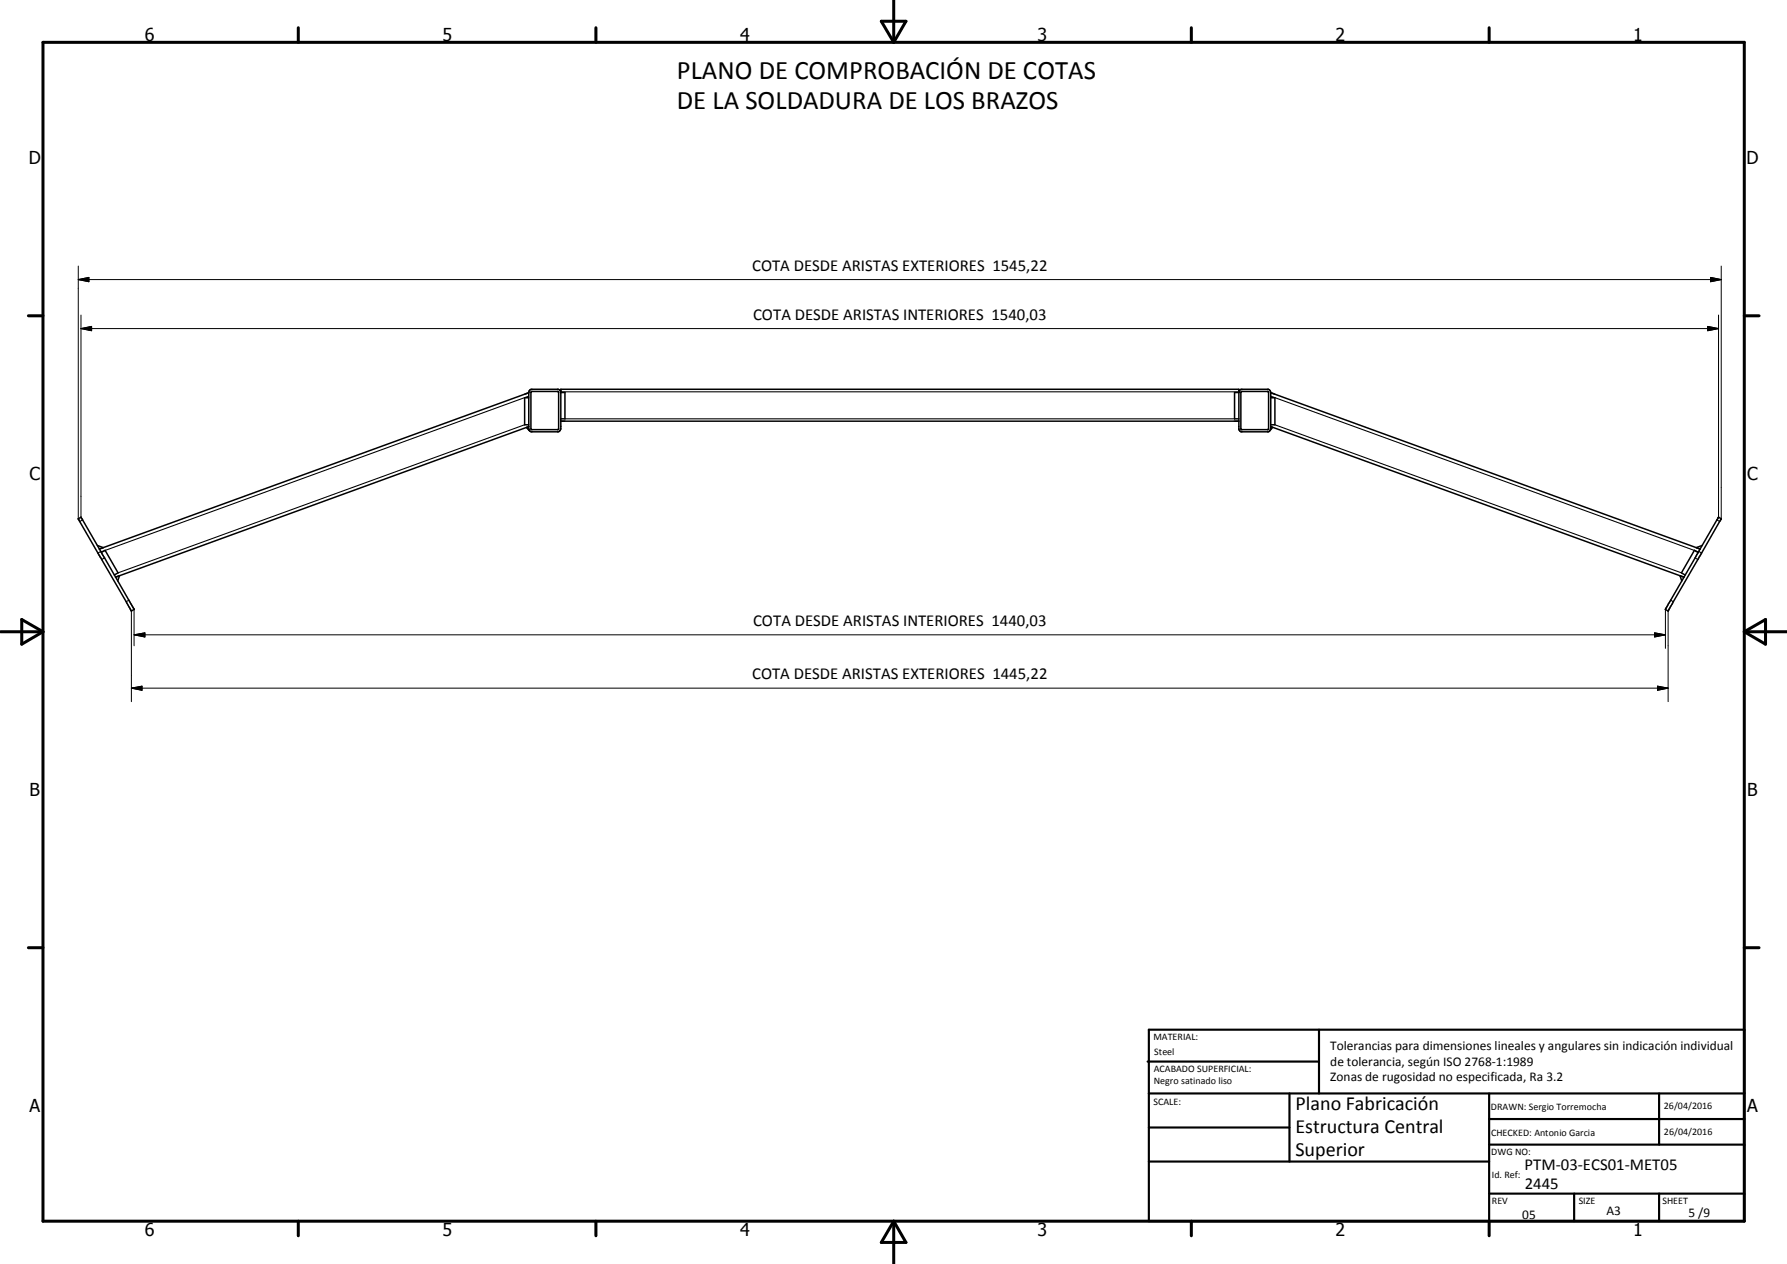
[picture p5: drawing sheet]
<svg xmlns="http://www.w3.org/2000/svg" width="420mm" height="297mm" viewBox="0 0 420 297" stroke-linecap="round" stroke-linejoin="round" font-family="sans-serif">
<defs><g id="words">
<g font-size="6.3">
<text x="159.1" y="18.5">PLANO DE COMPROBACIÓN DE COTAS</text>
<text x="159.1" y="25.7">DE LA SOLDADURA DE LOS BRAZOS</text>
</g>
<g font-size="4.7">
<text x="304.6" y="260.8">Plano Fabricación</text>
<text x="304.6" y="266.2">Estructura Central</text>
<text x="304.6" y="271.6">Superior</text>
</g>
<g font-size="4.2">
<text x="34" y="9.6">6</text>
<text x="104" y="9.6">5</text>
<text x="174" y="9.6">4</text>
<text x="244" y="9.6">3</text>
<text x="314" y="9.6">2</text>
<text x="384" y="9.6">1</text>
<text x="6.8" y="38.7">D</text>
<text x="410.6" y="38.7">D</text>
<text x="7" y="112.9">C</text>
<text x="410.8" y="112.9">C</text>
<text x="7" y="187.1">B</text>
<text x="410.8" y="187.1">B</text>
<text x="7" y="261.4">A</text>
<text x="410.8" y="261.4">A</text>
<text x="34" y="290.4">6</text>
<text x="104" y="290.4">5</text>
<text x="174" y="290.4">4</text>
<text x="244" y="290.4">3</text>
<text x="314" y="290.4">2</text>
<text x="384" y="290.4">1</text>
</g>
<g font-size="3.9">
<text x="176.9" y="63.7">COTA DESDE ARISTAS EXTERIORES 1545,22</text>
<text x="177.1" y="75.2">COTA DESDE ARISTAS INTERIORES 1540,03</text>
<text x="177.1" y="147.2">COTA DESDE ARISTAS INTERIORES 1440,03</text>
<text x="176.9" y="159.7">COTA DESDE ARISTAS EXTERIORES 1445,22</text>
<text x="358.5" y="275">PTM-03-ECS01-MET05</text>
<text x="358.5" y="279.4">2445</text>
</g>
<g font-size="3.1">
<text x="312.7" y="246.8">Tolerancias para dimensiones lineales y angulares sin indicación individual</text>
<text x="312.7" y="250.4">de tolerancia, según ISO 2768-1:1989</text>
<text x="312.7" y="254">Zonas de rugosidad no especificada, Ra 3.2</text>
<text x="357.9" y="286.4">05</text>
<text x="377.7" y="285.6">A3</text>
<text x="397" y="285.9">5 /9</text>
</g>
<g font-size="2.4">
<text x="271.2" y="244.4">MATERIAL:</text>
<text x="271.3" y="252">ACABADO SUPERFICIAL:</text>
<text x="271.4" y="247.9">Steel</text>
<text x="271.3" y="254.6">Negro satinado liso</text>
<text x="271.2" y="259.7">SCALE:</text>
<text x="350.6" y="260.8">DRAWN: Sergio Torremocha</text>
<text x="391.2" y="260.6">26/04/2016</text>
<text x="350.6" y="267">CHECKED: Antonio Garcia</text>
<text x="391.2" y="266.7">26/04/2016</text>
<text x="350.6" y="271.4">DWG NO:</text>
<text x="350.8" y="276.9">Id. Ref:</text>
<text x="350.8" y="282.8">REV</text>
<text x="371.2" y="282.9">SIZE</text>
<text x="390.9" y="282.9">SHEET</text>
</g>
</g></defs>
<g fill="none" stroke="#000" stroke-width=".35">
<path d="M124.3 92.3l-100.9 36.7M124.3 93.5h-1v6.3h1M124.9 92.1l.1-.1h6.2l.1 .1v8.8h-6.4zM131.9 99h159.4M291.3 92l.5-.5h6.4l.3 .2 .3 .5v8.6l-.4 .6-6.6 .1-.4-.4-.1-9.6h-159.4v9.3l-.2 .3-.4 .4h-6.4l-.4-.2-.2-.5v-8.6l.2-.5 .4-.2h6.4l.3 .2 .3 .5h.9v6.2h-.9M291.3 92.2h-1v6.2h1M291.8 92.1l.1-.1h6.2l.1 .1v8.8h-6.4zM298.8 92.3l100.9 36.7-.9-.3 1.4-.5M298.8 93.5h1v6.3h-1M123.8 100.5l.7 .7M124.5 101.2l-.6-.7 .4-.3-97.1 35.4M291.2 100.2h.1"/>
<path d="M298.6 101.2l.6-.7-.4-.3 97.1 35.4-.9-.3 .4 1.2M18.4 121.9l.7-.3 12.3 21.4 .1 .2-.6 .4zM22.9 128.2l1.4 .5M23.8 129.8l.9-.5 3.1 5.3-.9 .5M28.1 135.3l-.4 1.2M399.2 129.8l-.8-.5-3.1 5.3 .9 .5M404 121.6l.7 .4-12.5 21.6-.6-.4 .1-.2zM31.5 143.2h.1M391.6 143.2h.1"/>
</g>
<g fill="none" stroke="#000" stroke-width=".25">
<path d="M123.3 99.8l-95.5 34.8M124.3 93.1l-100.6 36.6M131.9 92.1h159.4M132.8 98.4h157.5M298.8 93.1l100.6 36.6M299.8 99.8l95.5 34.8M19.4 122.2l-.7 .4M23.7 129.6l-.7 .4M24.6 131.1l-.7 .4M398.6 131.1l.6 .4M399.4 129.6l.7 .4M403.7 122.2l.6 .4"/>
<path d="M30.3 141.1l-.6 .3M392.8 141.1l.6 .3"/>
</g>
<g fill="none" stroke="#000" stroke-width=".71">
<path d="M10.1 9.9h400v277.1h-400zM70.1 6.5v3.4M140.1 6.5v3.4M207.2 5h5.8l-2.9 4.9zM210.1 0v9.9M280.1 6.5v3.4M350.1 6.5v3.4M6.7 74.2h3.4M410.1 74.2h3.5M.1 148.5h10M5.1 145.6l5 2.9-5 2.9zM410.1 148.5h10"/>
<path d="M410.1 148.5l5-2.9v5.8zM6.7 222.7h3.4M410.1 222.7h3.5M70.1 287v3.4M140.1 287v3.4M210.1 287v10M210.1 287l2.9 5h-5.8zM280.1 287v3.4M350.1 287v3.4"/>
</g>
<g fill="none" stroke="#000" stroke-width=".51">
<path d="M269.8 249.5h40.3M270.1 242h140v45h-140zM270.1 257h140M303.2 257v16M310.1 242v15M350.1 257v30M390.1 257v12M270.1 265h33.1M270.1 273h80M350.1 269h60M350.1 263h60M350.1 280.5h60"/>
<path d="M370.1 280.5v6.5M390.1 280.5v6.5"/>
</g>
<g fill="none" stroke="#000" stroke-width=".24">
<path d="M18.4 65.7l2.5-.5v1zM18.4 62.5v59.4M18.4 65.7h386.3M19 77.2l2.5-.5v1zM19 74v47.5M19 77.2h385.1M401.5 76.7l2.6 .5-2.6 .5zM402.2 65.2l2.5 .5-2.5 .5zM404.1 74v47.5M404.7 62.5v59.4M30.9 143.6v21.3M31.5 149.2l2.6-.5v1z"/>
<path d="M31.5 143.2v8.6M31.5 149.2h360.1M389 148.7l2.6 .5-2.6 .5zM391.6 143.2v9.2M392.2 143.6v21.3M30.9 161.7l2.5-.5v1zM30.9 161.7h361.3M389.7 161.2l2.5 .5-2.5 .5z"/>
</g>
<path d="M18.4 65.7l2.5-.5v1zM19 77.2l2.5-.5v1zM401.5 76.7l2.6 .5-2.6 .5zM402.2 65.2l2.5 .5-2.5 .5zM31.5 149.2l2.6-.5v1zM389 148.7l2.6 .5-2.6 .5zM30.9 161.7l2.5-.5v1zM389.7 161.2l2.5 .5-2.5 .5z" fill="#000"/>
<use href="#words"/>
</svg>
